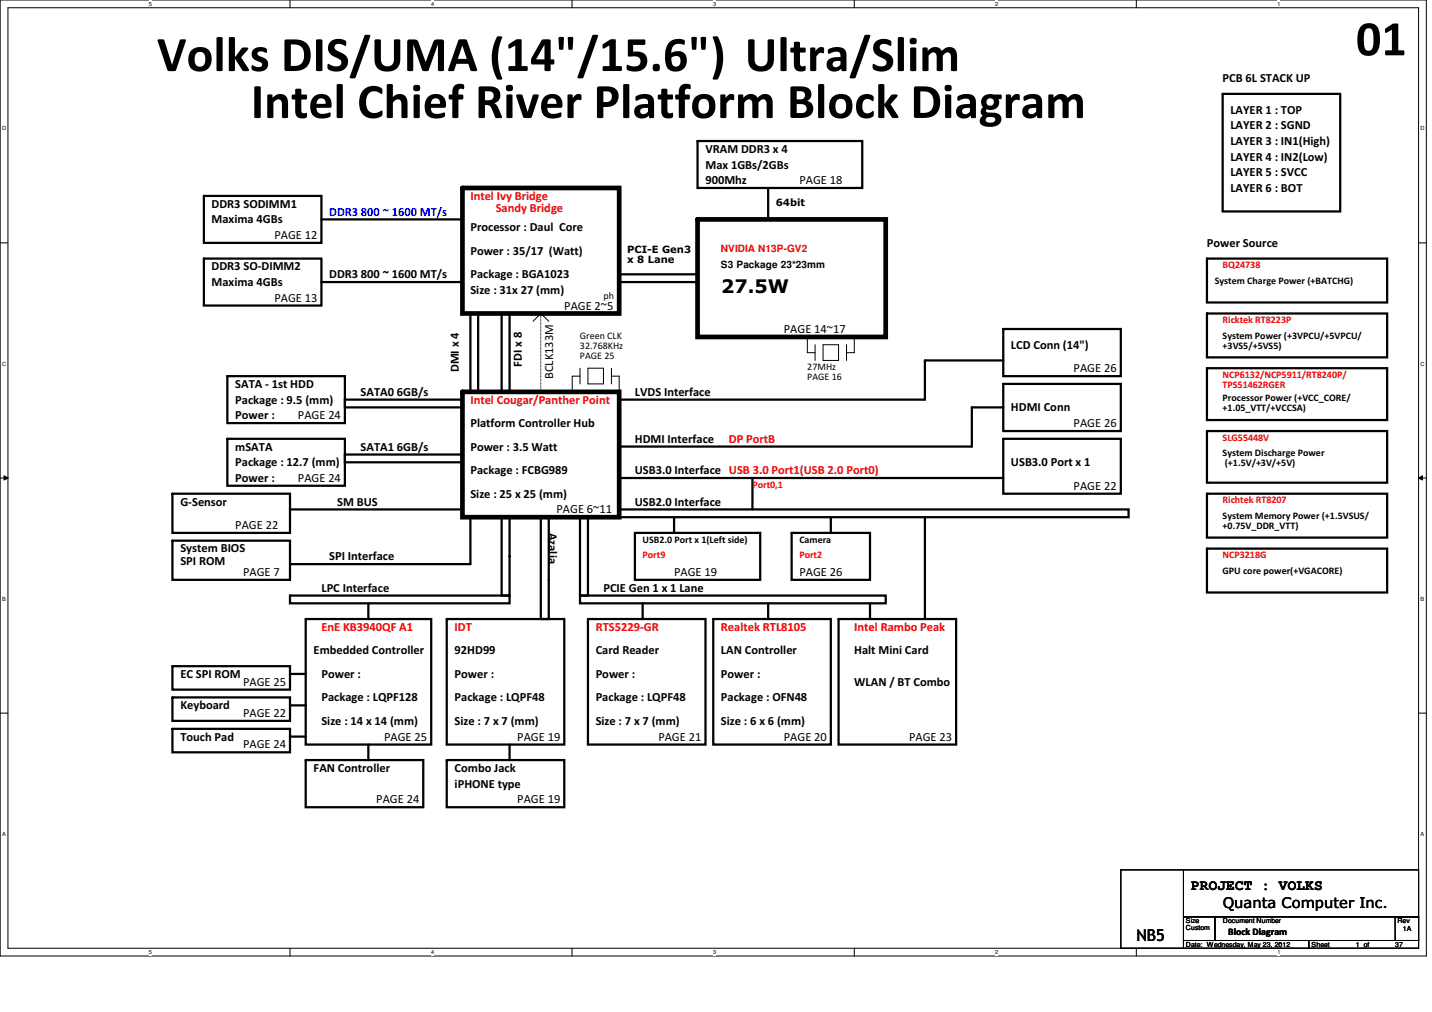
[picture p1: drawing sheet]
<svg xmlns="http://www.w3.org/2000/svg" width="297mm" height="210mm" viewBox="0 0 297 210" stroke-linecap="round" stroke-linejoin="round" font-family="sans-serif">
<defs><g id="words">
<g font-size="10.4">
<text x="281.3" y="11.5">01</text>
<text x="32.6" y="14.7">Volks DIS/UMA (14&quot;/15.6&quot;) Ultra/Slim</text>
<text x="52" y="24.5">Intel Chief River Platform Block Diagram</text>
</g>
<text font-size="3.9" x="149.6" y="60.8">27.5W</text>
<text font-size="3.4" x="235.7" y="195.2">NB5</text>
<g font-size="3">
<text x="247.1" y="184.6">PROJECT : VOLKS</text>
<text x="253.6" y="188.3">Quanta Computer Inc.</text>
</g>
<g font-size="2.6">
<text x="253.6" y="17.1">PCB 6L STACK UP</text>
<text x="255.2" y="23.6">LAYER 1 : TOP</text>
<text x="255.2" y="26.8">LAYER 2 : SGND</text>
<text x="146.3" y="35">Max 1GBs/2GBs</text>
<text x="146.3" y="31.7">VRAM DDR3 x 4</text>
<text x="255.2" y="33.3">LAYER 4 : IN2(Low)</text>
<text x="255.2" y="30.1">LAYER 3 : IN1(High)</text>
<text x="146.3" y="38.2">900Mhz</text>
<text x="165.8" y="38.2">PAGE 18</text>
<text x="255.2" y="39.8">LAYER 6 : BOT</text>
<text x="255.2" y="36.6">LAYER 5 : SVCC</text>
<text x="43.9" y="46.3">Maxima 4GBs</text>
<text x="43.9" y="43.1">DDR3 SODIMM1</text>
<text x="97.6" y="48">Processor : Daul Core</text>
<text x="56.9" y="49.6">PAGE 12</text>
<text x="97.6" y="52.8">Power : 35/17 (Watt)</text>
<text x="250.3" y="51.2">Power Source</text>
<text x="43.9" y="59.4">Maxima 4GBs</text>
<text x="43.9" y="56.1">DDR3 SO-DIMM2</text>
<text x="68.3" y="57.7">DDR3</text>
<text x="74.9" y="57.7">800 ~ 1600 MT/s</text>
<text x="97.6" y="57.7">Package : BGA1023</text>
<text x="56.9" y="62.6">PAGE 13</text>
<text x="97.6" y="61">Size : 31x 27 (mm)</text>
<text x="117" y="64.2">PAGE 2~5</text>
<text x="162.6" y="69.1">PAGE 14~17</text>
<text x="95.2" y="77.2" transform="rotate(-90 95.2 77.2)">DMI x 4</text>
<text x="108.2" y="76.1" transform="rotate(-90 108.2 76.1)">FDI x 8</text>
<text x="209.7" y="72.3">LCD Conn (14&quot;)</text>
<text x="222.7" y="77.2">PAGE 26</text>
<text x="48.8" y="80.5">SATA - 1st HDD</text>
<text x="48.8" y="83.7">Package : 9.5 (mm)</text>
<text x="74.8" y="82.1">SATA0</text>
<text x="82.3" y="82.1">6GB/s</text>
<text x="114.7" y="78.7" transform="rotate(-90 114.7 78.7)">BCLK133M</text>
<text x="131.7" y="82.1">LVDS Interface</text>
<text x="48.8" y="87">Power :</text>
<text x="61.8" y="87">PAGE 24</text>
<text x="97.6" y="88.6">Platform Controller Hub</text>
<text x="209.7" y="85.3">HDMI Conn</text>
<text x="222.7" y="88.6">PAGE 26</text>
<text x="48.8" y="93.5">mSATA</text>
<text x="74.8" y="93.5">SATA1</text>
<text x="82.3" y="93.5">6GB/s</text>
<text x="97.6" y="93.5">Power : 3.5 Watt</text>
<text x="131.7" y="91.9">HDMI Interface</text>
<text x="48.8" y="96.7">Package : 12.7 (mm)</text>
<text x="48.8" y="100">Power :</text>
<text x="61.8" y="100">PAGE 24</text>
<text x="97.6" y="98.3">Package : FCBG989</text>
<text x="131.7" y="98.3">USB3.0 Interface USB 3.0 Port1(USB 2.0 Port0)</text>
<text x="209.7" y="96.7">USB3.0 Port x 1</text>
<text x="222.7" y="101.6">PAGE 22</text>
<text x="37.4" y="104.9">G-Sensor</text>
<text x="69.9" y="104.9">SM BUS</text>
<text x="97.6" y="103.2">Size : 25 x 25 (mm)</text>
<text x="115.4" y="106.5">PAGE 6~11</text>
<text x="131.7" y="104.9">USB2.0 Interface</text>
<text x="48.8" y="109.7">PAGE 22</text>
<text x="113.9" y="110.5" transform="rotate(90 113.9 110.5)">Azalia</text>
<text x="37.4" y="117.2">SPI ROM</text>
<text x="37.4" y="114.6">System BIOS</text>
<text x="50.4" y="119.5">PAGE 7</text>
<text x="68.3" y="116.2">SPI Interface</text>
<text x="139.8" y="119.5">PAGE 19</text>
<text x="165.8" y="119.5">PAGE 26</text>
<text x="66.7" y="122.7">LPC Interface</text>
<text x="125.2" y="122.7">PCIE Gen 1 x 1 Lane</text>
<text x="65.1" y="135.7">Embedded Controller</text>
<text x="94.3" y="135.7">92HD99</text>
<text x="123.6" y="135.7">Card Reader</text>
<text x="149.6" y="135.7">LAN Controller</text>
<text x="177.2" y="135.7">Halt Mini Card</text>
<text x="37.4" y="140.6">EC SPI ROM</text>
<text x="50.4" y="142.2">PAGE 25</text>
<text x="66.7" y="140.6">Power :</text>
<text x="94.3" y="140.6">Power :</text>
<text x="123.6" y="140.6">Power :</text>
<text x="149.6" y="140.6">Power :</text>
<text x="177.2" y="142.2">WLAN / BT Combo</text>
<text x="37.4" y="147.1">Keyboard</text>
<text x="50.4" y="148.8">PAGE 22</text>
<text x="66.7" y="145.5">Package : LQPF128</text>
<text x="94.3" y="145.5">Package : LQPF48</text>
<text x="123.6" y="145.5">Package : LQPF48</text>
<text x="149.6" y="145.5">Package : OFN48</text>
<text x="37.4" y="153.6">Touch Pad</text>
<text x="50.4" y="155.2">PAGE 24</text>
<text x="66.7" y="150.4">Size : 14 x 14 (mm)</text>
<text x="79.7" y="153.6">PAGE 25</text>
<text x="94.3" y="150.4">Size : 7 x 7 (mm)</text>
<text x="107.3" y="153.6">PAGE 19</text>
<text x="123.6" y="150.4">Size : 7 x 7 (mm)</text>
<text x="136.6" y="153.6">PAGE 21</text>
<text x="149.6" y="150.4">Size : 6 x 6 (mm)</text>
<text x="162.6" y="153.6">PAGE 20</text>
<text x="188.6" y="153.6">PAGE 23</text>
<text x="65.1" y="160.1">FAN Controller</text>
<text x="94.3" y="160.1">Combo Jack</text>
<text x="78.1" y="166.6">PAGE 24</text>
<text x="94.3" y="163.4">iPHONE type</text>
<text x="107.3" y="166.6">PAGE 19</text>
</g>
<g font-size="2.6" fill="#f00">
<text x="97.6" y="41.4">Intel Ivy Bridge</text>
<text x="102.8" y="44">Sandy Bridge</text>
<text x="97.6" y="83.7">Intel Cougar/Panther Point</text>
<text x="151.2" y="91.9">DP PortB</text>
<text x="66.7" y="130.9">EnE KB3940QF A1</text>
<text x="94.3" y="130.9">IDT</text>
<text x="123.6" y="130.9">RTS5229-GR</text>
<text x="149.6" y="130.9">Realtek RTL8105</text>
<text x="177.2" y="130.9">Intel Rambo Peak</text>
</g>
<g font-size="2.6" fill="#00f">
<text x="68.3" y="44.7">DDR3</text>
<text x="74.9" y="44.7">800 ~ 1600 MT/s</text>
</g>
<g font-size="2.1">
<text x="160.9" y="42.7">64bit</text>
<text x="130.1" y="52.5">PCI-E Gen3</text>
<text x="130.1" y="54.5">x 8 Lane</text>
<text x="149.6" y="55.5">S3 Package 23*23mm</text>
<text x="252" y="58.9">System Charge Power (+BATCHG)</text>
<text x="125.2" y="62.1">ph</text>
<text x="120.3" y="70.2">Green CLK</text>
<text x="253.6" y="70.2">System Power (+3VPCU/+5VPCU/</text>
<text x="120.3" y="72.3">32.768KHz</text>
<text x="120.3" y="74.4">PAGE 25</text>
<text x="167.5" y="76.8">27MHz</text>
<text x="253.6" y="72.3">+3VS5/+5VS5)</text>
<text x="167.5" y="78.8">PAGE 16</text>
<text x="253.6" y="83.3">Processor Power (+VCC_CORE/</text>
<text x="253.6" y="85.3">+1.05_VTT/+VCCSA)</text>
<text x="253.6" y="94.6">System Discharge Power</text>
<text x="254.1" y="96.7">(+1.5V/+3V/+5V)</text>
<text x="253.6" y="107.7">System Memory Power (+1.5VSUS/</text>
<text x="133.3" y="112.5">USB2.0 Port x 1(Left side)</text>
<text x="165.8" y="112.5">Camera</text>
<text x="253.6" y="109.7">+0.75V_DDR_VTT)</text>
<text x="253.6" y="119">GPU core power(+VGACORE)</text>
<text x="254.8" y="194">Block Diagram</text>
</g>
<g font-size="2.1" fill="#f00">
<text x="149.6" y="52.3">NVIDIA N13P-GV2</text>
<text x="253.6" y="55.6">BQ24738</text>
<text x="253.6" y="67">Ricktek RT8223P</text>
<text x="253.6" y="80.4">TPS51462RGER</text>
<text x="253.6" y="78.4">NCP6132/NCP5911/RT8240P/</text>
<text x="253.6" y="91.4">SLG55448V</text>
<text x="156.1" y="101.1">Port0,1</text>
<text x="253.6" y="104.4">Richtek RT8207</text>
<text x="133.3" y="115.8">Port9</text>
<text x="165.8" y="115.8">Port2</text>
<text x="253.6" y="115.8">NCP3218G</text>
</g>
<g font-size="1.4">
<text x="246" y="191.5">Size</text>
<text x="253.7" y="191.5">Document Number</text>
<text x="289.9" y="191.5">Rev</text>
<text x="246" y="196.4">Date: Wednesday, May 23, 2012</text>
<text x="246" y="193">Custom</text>
<text x="272.1" y="196.4">Sheet</text>
<text x="281.3" y="196.4">1 of</text>
<text x="289.4" y="196.4">37</text>
<text x="291" y="193.2">1A</text>
</g>
<g font-size="1.2">
<text x="30.9" y="1.2">5</text>
<text x="89.4" y="1.2">4</text>
<text x="147.9" y="1.2">3</text>
<text x="206.5" y="1.2">2</text>
<text x="265" y="1.2">1</text>
<text x=".5" y="27.1">D</text>
<text x="294.7" y="27.1">D</text>
<text x=".5" y="75.8">C</text>
<text x="294.7" y="75.8">C</text>
<text x=".5" y="124.6">B</text>
<text x="294.7" y="124.6">B</text>
<text x=".5" y="173.3">A</text>
<text x="294.7" y="173.3">A</text>
<text x="30.9" y="197.9">5</text>
<text x="89.4" y="197.9">4</text>
<text x="147.9" y="197.9">3</text>
<text x="206.5" y="197.9">2</text>
<text x="265" y="197.9">1</text>
</g>
</g></defs>
<path d="M0 0h295.9v198.3h-295.9zM1.6 1.6h292.7v195.1h-292.7z" fill="none" stroke="#000" stroke-width=".21"/>
<g fill="#fff">
<path d="M30.9 .2h.6v1.3h-.6z"/>
<path d="M30.9 196.8h.6v1.4h-.6z"/>
</g>
<path d="M60.2 0v1.6M60.2 196.7v1.6" fill="none" stroke="#000" stroke-width=".21"/>
<g fill="#fff">
<path d="M89.4 .2h.6v1.3h-.6z"/>
<path d="M89.4 196.8h.6v1.4h-.6z"/>
</g>
<path d="M118.7 0v1.6M118.7 196.7v1.6" fill="none" stroke="#000" stroke-width=".21"/>
<g fill="#fff">
<path d="M147.9 .2h.6v1.3h-.6z"/>
<path d="M147.9 196.8h.6v1.4h-.6z"/>
</g>
<path d="M177.2 0v1.6M177.2 196.7v1.6" fill="none" stroke="#000" stroke-width=".21"/>
<g fill="#fff">
<path d="M206.5 .2h.5v1.3h-.5z"/>
<path d="M206.5 196.8h.5v1.4h-.5z"/>
</g>
<path d="M235.7 0v1.6M235.7 196.7v1.6" fill="none" stroke="#000" stroke-width=".21"/>
<g fill="#fff">
<path d="M265 .2h.6v1.3h-.6z"/>
<path d="M265 196.8h.6v1.4h-.6z"/>
<path d="M.5 26h.8v1.3h-.8z"/>
<path d="M294.7 26h.8v1.3h-.8z"/>
<path d="M.5 74.8h.8v1.3h-.8z"/>
<path d="M294.7 74.8h.8v1.3h-.8z"/>
</g>
<path d="M0 50.4h1.6M294.3 50.4h1.6" fill="none" stroke="#000" stroke-width=".21"/>
<g fill="#fff">
<path d="M.5 123.5h.7v1.3h-.7z"/>
<path d="M294.7 123.5h.7v1.3h-.7z"/>
</g>
<path d="M0 99.1h1.6M.8 98.7l.8 .4-.8 .5zM294.3 99.1l.8-.4v.9zM294.3 99.1h1.6" fill="none" stroke="#000" stroke-width=".21"/>
<path d="M.8 98.7l.8 .4-.8 .5zM294.3 99.1l.8-.4v.9z" fill="#000"/>
<g fill="#fff">
<path d="M.5 172.3h.7v1.3h-.7z"/>
<path d="M294.7 172.3h.7v1.3h-.7z"/>
</g>
<g fill="none" stroke="#000" stroke-width=".21">
<path d="M110.6 66.6l1.6-1.6 1.6 1.6M120.3 78h-1.6v3.3M120.3 76.4v3.2M122 76.4h3.2v3.2h-3.2zM126.8 78h1.6v3.3M126.8 76.4v3.2M167.5 69.9v3.3h1.6M169.1 71.5v3.3M170.7 71.5h3.2v3.3h-3.2zM175.6 71.5v3.3M177.2 69.9v3.3h-1.6M0 147.9h1.6"/>
<path d="M294.3 147.9h1.6M232.5 180.4h13v16.3h-13zM245.5 180.4h48.8v9.8h-48.8zM245.5 190.2h6.5v4.9h-6.5zM245.5 195.1h26v1.6h-26zM252 190.2h42.3v4.9h-42.3zM271.5 195.1h22.8v1.6h-22.8zM289.4 190.2h4.9v4.9h-4.9z"/>
</g>
<g fill="none" stroke="#000" stroke-width=".47">
<path d="M253.6 19.5h24.4v24.4h-24.4zM144.7 29.3h34.2v9.7h-34.2zM159.3 39v6.5M42.3 40.6h24.4v9.8h-24.4zM42.3 53.6h24.4v9.8h-24.4zM66.7 45.5h29.2M66.7 58.5h29.2M128.4 56.9h16.3v1.6h-16.3zM250.4 53.6h37.3v9.1h-37.3zM47.2 78h24.3v9.8h-24.3zM97.6 65h1.6v16.3h-1.6zM104.1 65h1.6v16.3h-1.6z"/>
<path d="M208.1 68.2h24.4v9.8h-24.4zM208.1 79.6h24.4v9.8h-24.4zM208.1 74.8h-16.2v8.1h-63.5M250.4 65h37.3v9.1h-37.3zM250.4 76.4h37.3v10.7h-37.3zM47.2 91h24.3v9.8h-24.3zM71.5 82.9h24.4v1.6h-24.4zM71.5 94.3h24.4v1.6h-24.4zM128.4 99.1h79.7M156.1 99.1v6.6M208.1 91h24.4v11.4h-24.4zM208.1 84.5h-6.5v8.1h-73.2"/>
<path d="M250.4 89.4h37.3v10.7h-37.3zM35.8 112.1h24.4v8.2h-24.4zM35.8 102.4h24.4v8.1h-24.4zM60.2 105.7h35.7M97.6 107.3v9.7h-37.4M104.1 107.3h1.6v16.2h-1.6zM112.2 107.3h1.6v21.1h-1.6zM120.3 107.3h1.7v16.2h-1.7zM128.4 105.7h105.7v1.6h-105.7zM131.7 110.5h26v9.8h-26zM139.8 107.3v3.2M164.2 110.5h16.3v9.8h-16.3z"/>
<path d="M172.3 107.3v3.2M191.9 107.3v21.1M250.4 102.4h37.3v9.1h-37.3zM250.4 113.8h37.3v9.1h-37.3zM35.8 138.2h24.4v4.8h-24.4zM60.2 123.5h45.5v1.6h-45.5zM60.2 139.8h3.2M63.4 128.4h26v26h-26zM76.4 125.1v3.3M92.7 128.4h24.3v26h-24.3zM120.3 123.5h63.4v1.6h-63.4zM122 128.4h24.3v26h-24.3z"/>
<path d="M133.3 125.1v3.3M148 128.4h24.3v26h-24.3zM159.3 125.1v3.3M173.9 128.4h24.4v26h-24.4zM180.5 125.1v3.3M35.8 151.2h24.4v4.8h-24.4zM35.8 144.7h24.4v4.8h-24.4zM60.2 152.8h3.2M60.2 146.3h3.2M63.4 157.6h24.4v9.8h-24.4zM76.4 154.4v3.2M92.7 157.6h24.3v9.8h-24.3z"/>
<path d="M105.7 154.4v3.2"/>
</g>
<path d="M95.9 39h32.5v26h-32.5zM144.7 45.5h39v24.4h-39zM95.9 81.3h32.5v26h-32.5z" fill="none" stroke="#000" stroke-width=".97"/>
<path d="M112.2 81.3v-16.3" fill="none" stroke="#000" stroke-width=".21" stroke-dasharray="0 .3"/>
<use href="#words"/>
</svg>
